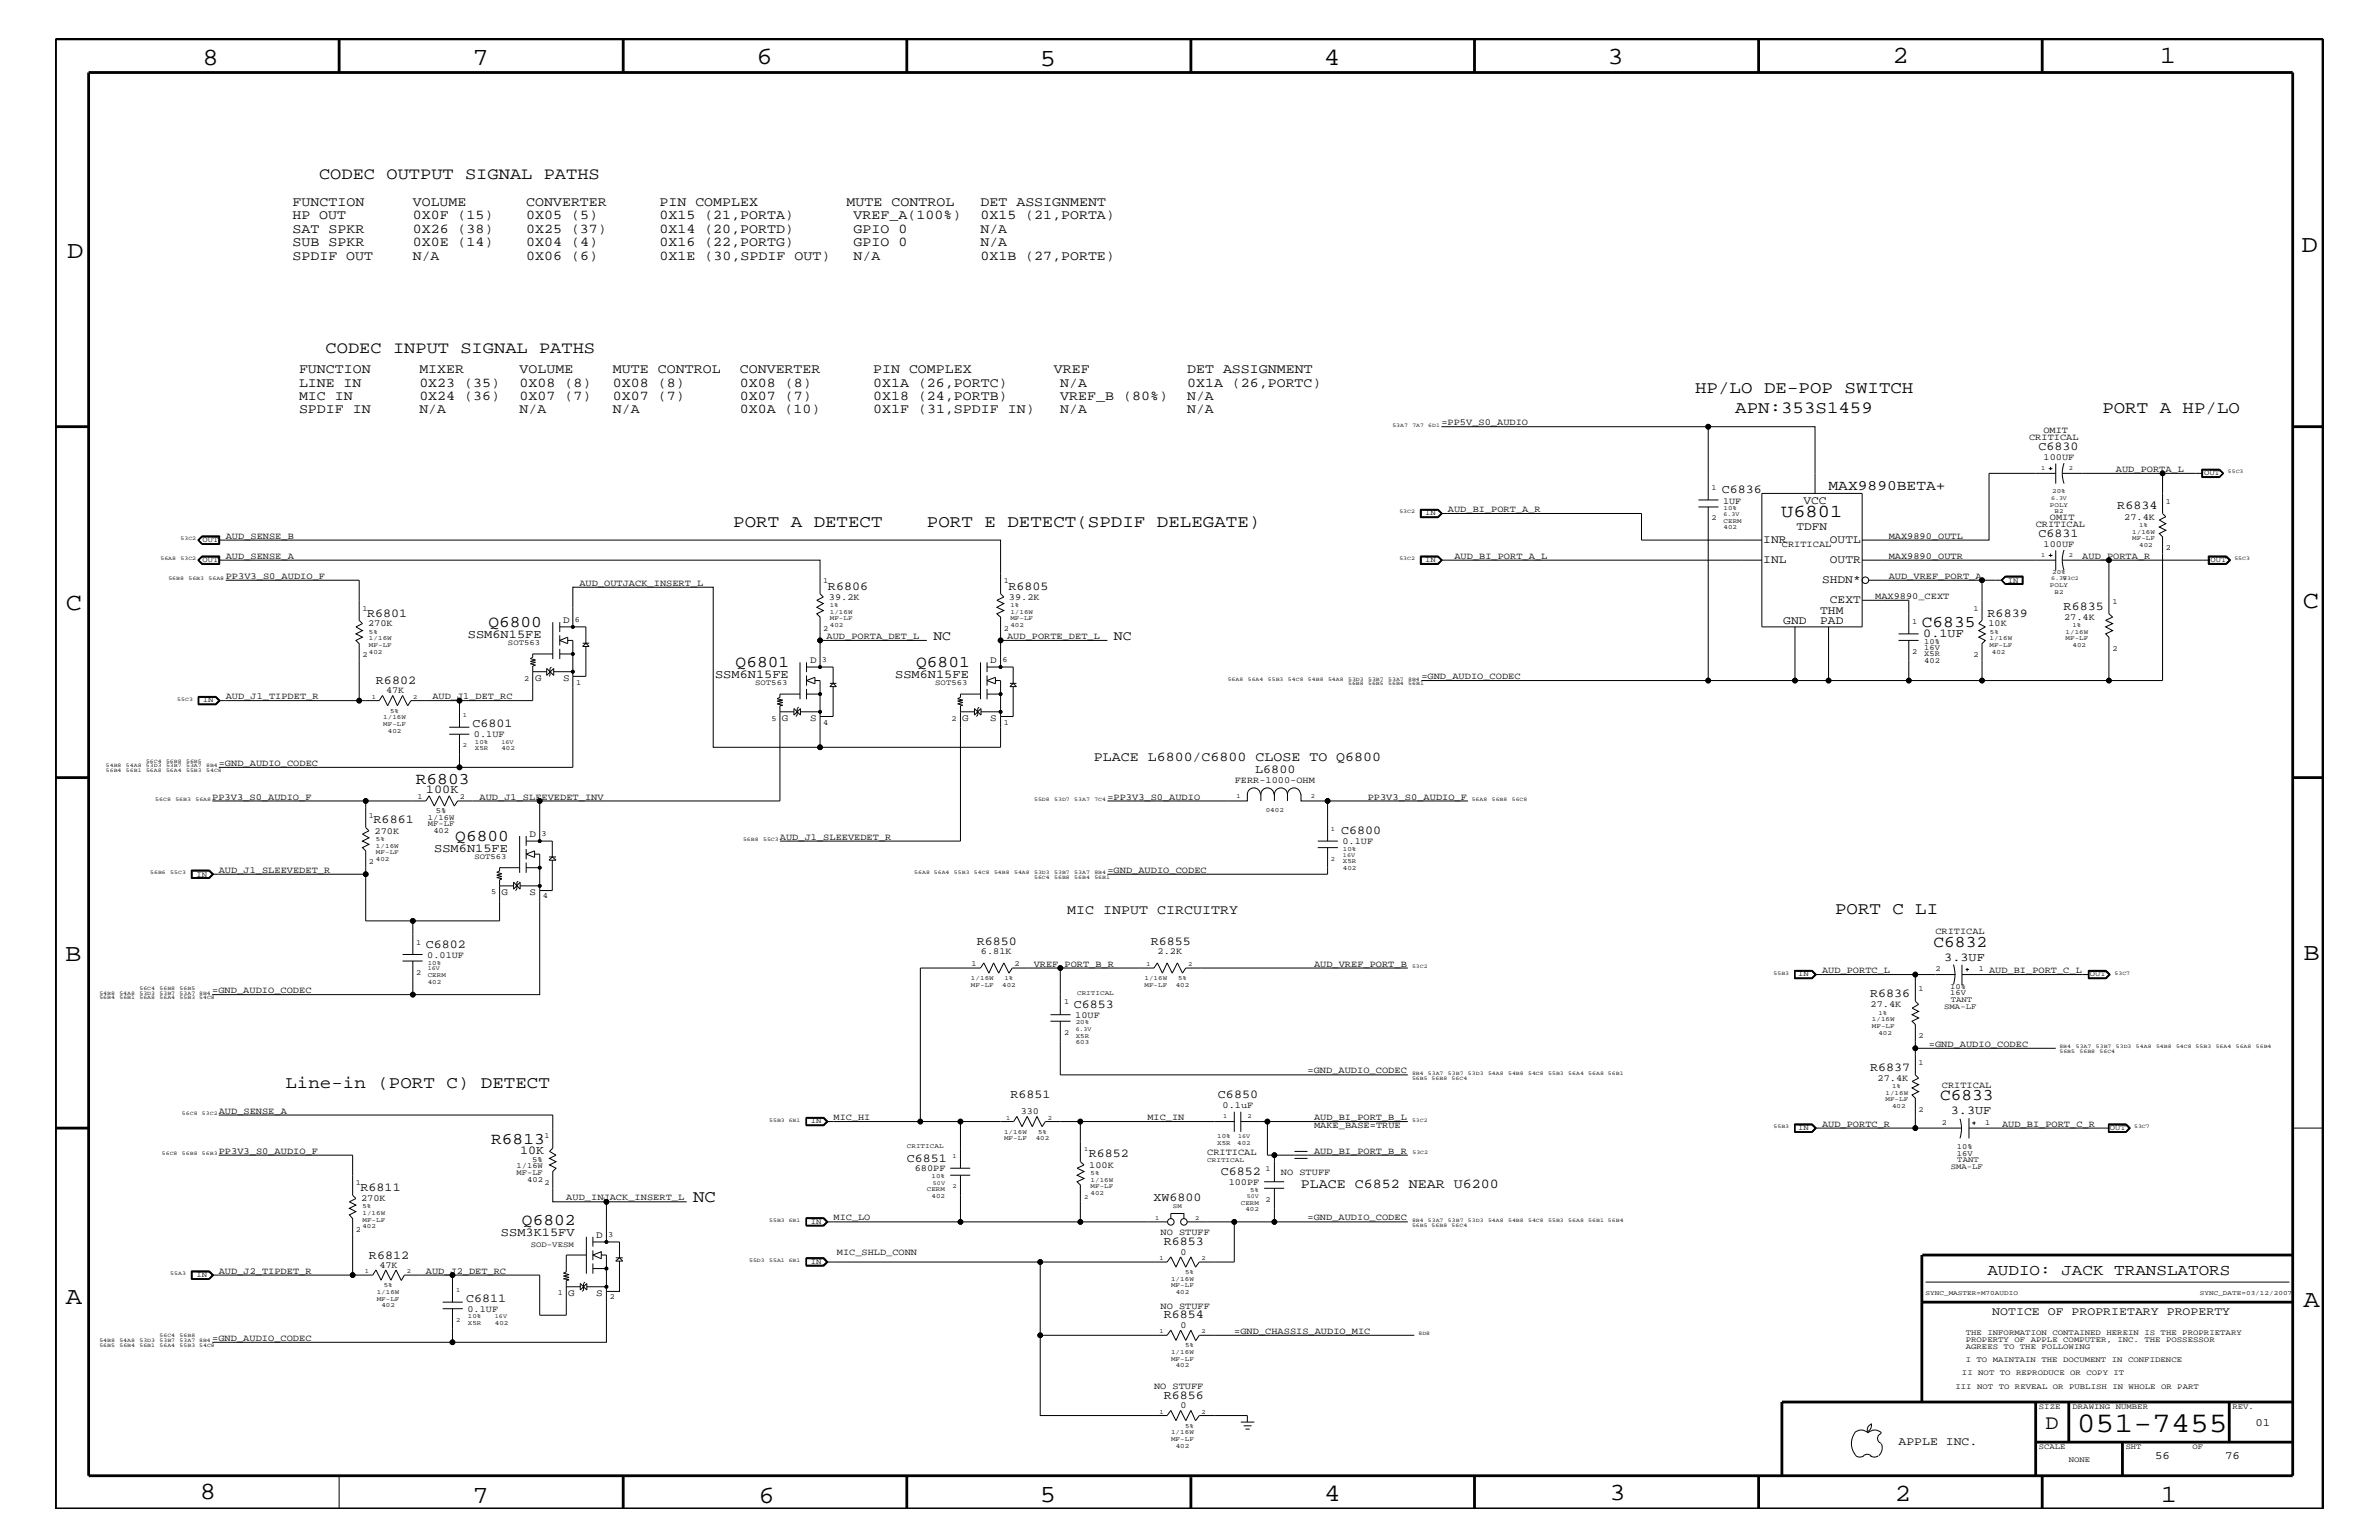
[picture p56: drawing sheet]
<svg xmlns="http://www.w3.org/2000/svg" width="432mm" height="279mm" viewBox="0 0 432 279" stroke-linecap="round" stroke-linejoin="round" font-family="sans-serif">
<defs><g id="words">
<text font-size="5.2" x="376.9" y="259.9">051-7455</text>
<g font-size="4.5">
<text x="36.7" y="11.7">8</text>
<text x="85.8" y="11.7">7</text>
<text x="137.3" y="11.5">6</text>
<text x="240.3" y="11.7">4</text>
<text x="291.8" y="11.5">3</text>
<text x="343.5" y="11.5">2</text>
<text x="392" y="11.5">1</text>
<text x="188.7" y="12.1">5</text>
<text x="12.2" y="46.8">D</text>
<text x="417.7" y="45.7">D</text>
<text x="11.9" y="110.6">C</text>
<text x="418" y="110.3">C</text>
<text x="11.9" y="174.3">B</text>
<text x="418.1" y="174.2">B</text>
<text x="11.9" y="236.7">A</text>
<text x="418.1" y="237.1">A</text>
<text x="36.2" y="271.9">8</text>
<text x="85.8" y="272.7">7</text>
<text x="137.7" y="272.7">6</text>
<text x="188.7" y="272.5">5</text>
<text x="240.4" y="272.3">4</text>
<text x="292.1" y="272.2">3</text>
<text x="343.9" y="272.3">2</text>
<text x="392.2" y="272.6">1</text>
</g>
<text font-size="3.7" x="371.3" y="259.3">D</text>
<text font-size="3.3" x="323.3" y="93.8">U6801</text>
<g font-size="3.1">
<text x="307.7" y="71.3">HP/LO DE-POP SWITCH</text>
<text x="315" y="75">APN:353S1459</text>
<text x="381.6" y="75">PORT A HP/LO</text>
<text x="133.1" y="95.6">PORT A DETECT</text>
<text x="168.2" y="95.6">PORT E DETECT(SPDIF DELEGATE)</text>
<text x="333.1" y="165.9">PORT C LI</text>
<text x="51.8" y="197.4">Line-in (PORT C) DETECT</text>
<text x="125.8" y="218">NC</text>
</g>
<g font-size="3">
<text x="57.9" y="32.5">CODEC OUTPUT SIGNAL PATHS</text>
<text x="59.1" y="64">CODEC INPUT SIGNAL PATHS</text>
<text x="88.6" y="113.7">Q6800</text>
<text x="348.8" y="113.7">C6835</text>
<text x="133.5" y="121">Q6801</text>
<text x="166.3" y="121">Q6801</text>
<text x="75.5" y="142.3">R6803</text>
<text x="82.6" y="152.6">Q6800</text>
<text x="350.9" y="171.7">C6832</text>
<text x="352.1" y="199.6">C6833</text>
<text x="89.2" y="207.6">R6813</text>
<text x="94.7" y="222.3">Q6802</text>
</g>
<text font-size="2.9" x="360.7" y="231.3">AUDIO: JACK TRANSLATORS</text>
<text font-size="2.6" x="331.9" y="88.9">MAX9890BETA+</text>
<g font-size="2.5">
<text x="53.1" y="39.8">HP OUT</text>
<text x="53.1" y="37.4">FUNCTION</text>
<text x="74.9" y="37.4">VOLUME</text>
<text x="74.9" y="39.8">0X0F (15)</text>
<text x="95.5" y="39.8">0X05 (5)</text>
<text x="95.5" y="37.4">CONVERTER</text>
<text x="119.7" y="39.8">0X15 (21,PORTA)</text>
<text x="119.7" y="37.4">PIN COMPLEX</text>
<text x="153.7" y="37.4">MUTE CONTROL</text>
<text x="154.9" y="39.8">VREF_A(100%)</text>
<text x="178" y="39.8">0X15 (21,PORTA)</text>
<text x="178" y="37.4">DET ASSIGNMENT</text>
<text x="53.1" y="44.6">SUB SPKR</text>
<text x="53.1" y="42.3">SAT SPKR</text>
<text x="53.1" y="47.1">SPDIF OUT</text>
<text x="74.9" y="42.3">0X26 (38)</text>
<text x="74.9" y="44.6">0X0E (14)</text>
<text x="74.9" y="47.1">N/A</text>
<text x="95.5" y="47.1">0X06 (6)</text>
<text x="95.5" y="44.6">0X04 (4)</text>
<text x="95.5" y="42.3">0X25 (37)</text>
<text x="119.7" y="47.1">0X1E (30,SPDIF OUT)</text>
<text x="119.7" y="42.3">0X14 (20,PORTD)</text>
<text x="119.7" y="44.6">0X16 (22,PORTG)</text>
<text x="154.9" y="44.6">GPIO 0</text>
<text x="154.9" y="47.1">N/A</text>
<text x="154.9" y="42.3">GPIO 0</text>
<text x="178" y="47.1">0X1B (27,PORTE)</text>
<text x="178" y="44.6">N/A</text>
<text x="178" y="42.3">N/A</text>
<text x="54.3" y="70.1">LINE IN</text>
<text x="54.3" y="67.7">FUNCTION</text>
<text x="76.1" y="70.1">0X23 (35)</text>
<text x="76.1" y="67.7">MIXER</text>
<text x="94.3" y="67.7">VOLUME</text>
<text x="94.3" y="70.1">0X08 (8)</text>
<text x="111.3" y="70.1">0X08 (8)</text>
<text x="111.3" y="67.7">MUTE CONTROL</text>
<text x="134.3" y="70.1">0X08 (8)</text>
<text x="134.3" y="67.7">CONVERTER</text>
<text x="158.5" y="70.1">0X1A (26,PORTC)</text>
<text x="158.5" y="67.7">PIN COMPLEX</text>
<text x="191.3" y="67.7">VREF</text>
<text x="192.4" y="70.1">N/A</text>
<text x="215.5" y="70.1">0X1A (26,PORTC)</text>
<text x="215.5" y="67.7">DET ASSIGNMENT</text>
<text x="54.3" y="72.6">MIC IN</text>
<text x="54.3" y="75">SPDIF IN</text>
<text x="76.1" y="72.6">0X24 (36)</text>
<text x="76.1" y="75">N/A</text>
<text x="94.3" y="75">N/A</text>
<text x="94.3" y="72.6">0X07 (7)</text>
<text x="111.3" y="75">N/A</text>
<text x="111.3" y="72.6">0X07 (7)</text>
<text x="134.3" y="75">0X0A (10)</text>
<text x="134.3" y="72.6">0X07 (7)</text>
<text x="158.5" y="75">0X1F (31,SPDIF IN)</text>
<text x="158.5" y="72.6">0X18 (24,PORTB)</text>
<text x="192.4" y="72.6">VREF_B (80%)</text>
<text x="192.4" y="75">N/A</text>
<text x="215.5" y="75">N/A</text>
<text x="215.5" y="72.6">N/A</text>
<text x="169.4" y="116.2">NC</text>
<text x="202.2" y="116.2">NC</text>
<text x="198.5" y="138">PLACE L6800/C6800 CLOSE TO Q6800</text>
<text x="193.7" y="165.9">MIC INPUT CIRCUITRY</text>
<text x="236.1" y="215.6">PLACE C6852 NEAR U6200</text>
</g>
<g font-size="2.2">
<text x="370" y="81.6">C6830</text>
<text x="312.5" y="89.5">C6836</text>
<text x="384.3" y="92.4">R6834</text>
<text x="370" y="97.4">C6831</text>
<text x="150.3" y="107">R6806</text>
<text x="183" y="107">R6805</text>
<text x="66.6" y="111.9">R6801</text>
<text x="360.8" y="111.9">R6839</text>
<text x="374.6" y="110.6">R6835</text>
<text x="84.9" y="115.7">SSM6N15FE</text>
<text x="349.1" y="115.6">0.1UF</text>
<text x="68.2" y="124.1">R6802</text>
<text x="129.8" y="123">SSM6N15FE</text>
<text x="162.5" y="123">SSM6N15FE</text>
<text x="85.8" y="131.9">C6801</text>
<text x="77.3" y="144">100K</text>
<text x="227.8" y="140.3">L6800</text>
<text x="67.8" y="149.4">R6861</text>
<text x="78.8" y="154.5">SSM6N15FE</text>
<text x="243.4" y="151.3">C6800</text>
<text x="77.3" y="172">C6802</text>
<text x="177.3" y="171.4">R6850</text>
<text x="208.9" y="171.4">R6855</text>
<text x="352.9" y="174.3">3.3UF</text>
<text x="194.9" y="182.9">C6853</text>
<text x="339.4" y="181">R6836</text>
<text x="339.4" y="194.3">R6837</text>
<text x="183.4" y="199.2">R6851</text>
<text x="221.1" y="199.2">C6850</text>
<text x="354.1" y="202.1">3.3UF</text>
<text x="94.4" y="209.4">10K</text>
<text x="164.6" y="210.8">C6851</text>
<text x="197.6" y="210">R6852</text>
<text x="221.6" y="213.2">C6852</text>
<text x="65.4" y="216.1">R6811</text>
<text x="209.3" y="217.9">XW6800</text>
<text x="90.9" y="224.2">SSM3K15FV</text>
<text x="211.2" y="225.9">R6853</text>
<text x="67" y="228.4">R6812</text>
<text x="84.6" y="236.2">C6811</text>
<text x="211.2" y="239.2">R6854</text>
<text x="211.2" y="253.8">R6856</text>
</g>
<g font-size="2.1">
<text x="327.3" y="91.4">VCC</text>
<text x="320" y="98.5">INR</text>
<text x="326.1" y="96.2">TDFN</text>
<text x="332.1" y="98.5">OUTL</text>
<text x="320" y="102.1">INL</text>
<text x="330.7" y="105.8">SHDN*</text>
<text x="332.1" y="102.1">OUTR</text>
<text x="323.7" y="113.1">GND</text>
<text x="330.4" y="113.1">PAD</text>
<text x="330.4" y="111.4">THM</text>
<text x="332.1" y="109.4">CEXT</text>
<text x="361.6" y="238.6">NOTICE OF PROPRIETARY PROPERTY</text>
<text x="344.6" y="262.2">APPLE INC.</text>
</g>
<g font-size="2">
<text x="409.4" y="258.7">01</text>
<text x="391.2" y="264.7">56</text>
<text x="403.9" y="264.7">76</text>
</g>
<g font-size="1.8">
<text x="102.2" y="113.1">D</text>
<text x="97.1" y="123.6">G</text>
<text x="102.2" y="123.6">S</text>
<text x="147.1" y="120.3">D</text>
<text x="179.7" y="120.3">D</text>
<text x="141.9" y="130.8">G</text>
<text x="147.1" y="130.8">S</text>
<text x="174.7" y="130.8">G</text>
<text x="179.7" y="130.8">S</text>
<text x="96.1" y="151.8">D</text>
<text x="91" y="162.4">G</text>
<text x="96.1" y="162.4">S</text>
<text x="108.2" y="224.6">D</text>
<text x="103.1" y="235.1">G</text>
<text x="108.2" y="235.1">S</text>
</g>
<g font-size="1.7">
<text x="261.6" y="77.2">=PP5V_S0_AUDIO</text>
<text x="368.3" y="79.9">CRITICAL</text>
<text x="370.9" y="78.6">OMIT</text>
<text x="370.9" y="83.5">100UF</text>
<text x="384" y="85.6">AUD_PORTA_L</text>
<text x="262.8" y="92.9">AUD_BI_PORT_A_R</text>
<text x="312.8" y="91.4">1UF</text>
<text x="369.5" y="95.6">CRITICAL</text>
<text x="372.1" y="94.3">OMIT</text>
<text x="385.6" y="94.3">27.4K</text>
<text x="41" y="97.7">AUD_SENSE_B</text>
<text x="41" y="101.4">AUD_SENSE_A</text>
<text x="264" y="101.4">AUD_BI_PORT_A_L</text>
<text x="323.4" y="99.3">CRITICAL</text>
<text x="342.8" y="101.4">MAX9890_OUTR</text>
<text x="342.8" y="97.7">MAX9890_OUTL</text>
<text x="370.9" y="99.3">100UF</text>
<text x="378" y="101.4">AUD_PORTA_R</text>
<text x="41" y="105">PP3V3_S0_AUDIO_F</text>
<text x="105.2" y="106.3">AUD_OUTJACK_INSERT_L</text>
<text x="342.8" y="105">AUD_VREF_PORT_A</text>
<text x="66.8" y="113.7">270K</text>
<text x="150.5" y="108.8">39.2K</text>
<text x="183.1" y="108.8">39.2K</text>
<text x="340.4" y="108.7">MAX9890_CEXT</text>
<text x="360.9" y="113.7">10K</text>
<text x="374.6" y="112.5">27.4K</text>
<text x="150" y="115.9">AUD_PORTA_DET_L</text>
<text x="182.8" y="115.9">AUD_PORTE_DET_L</text>
<text x="70.1" y="125.8">47K</text>
<text x="258" y="123.2">=GND_AUDIO_CODEC</text>
<text x="41" y="126.9">AUD_J1_TIPDET_R</text>
<text x="78.5" y="126.9">AUD_J1_DET_RC</text>
<text x="86" y="133.8">0.1UF</text>
<text x="39.7" y="139">=GND_AUDIO_CODEC</text>
<text x="224.1" y="142">FERR-1000-OHM</text>
<text x="38.5" y="145.1">PP3V3_S0_AUDIO_F</text>
<text x="87" y="145.1">AUD_J1_SLEEVEDET_INV</text>
<text x="201" y="145.1">=PP3V3_S0_AUDIO</text>
<text x="248.2" y="145.1">PP3V3_S0_AUDIO_F</text>
<text x="68" y="151.2">270K</text>
<text x="141.6" y="152.3">AUD_J1_SLEEVEDET_R</text>
<text x="243.7" y="153.2">0.1UF</text>
<text x="39.7" y="158.4">AUD_J1_SLEEVEDET_R</text>
<text x="201" y="158.4">=GND_AUDIO_CODEC</text>
<text x="77.6" y="173.8">0.01UF</text>
<text x="178.1" y="173.1">6.81K</text>
<text x="210.1" y="173.1">2.2K</text>
<text x="351.3" y="169.5">CRITICAL</text>
<text x="187.6" y="175.4">VREF_PORT_B_R</text>
<text x="238.5" y="175.4">AUD_VREF_PORT_B</text>
<text x="330.7" y="176.6">AUD_PORTC_L</text>
<text x="361" y="176.6">AUD_BI_PORT_C_L</text>
<text x="38.5" y="180.2">=GND_AUDIO_CODEC</text>
<text x="195.2" y="184.7">10UF</text>
<text x="339.5" y="182.7">27.4K</text>
<text x="350.1" y="189.9">=GND_AUDIO_CODEC</text>
<text x="237.3" y="194.8">=GND_AUDIO_CODEC</text>
<text x="340.8" y="196.1">27.4K</text>
<text x="352.5" y="197.4">CRITICAL</text>
<text x="39.7" y="202">AUD_SENSE_A</text>
<text x="151.3" y="203.2">MIC_HI</text>
<text x="185.3" y="202.1">330</text>
<text x="208.3" y="203.2">MIC_IN</text>
<text x="221.9" y="201">0.1uF</text>
<text x="238.5" y="203.2">AUD_BI_PORT_B_L</text>
<text x="39.7" y="209.3">PP3V3_S0_AUDIO_F</text>
<text x="219.1" y="209.6">CRITICAL</text>
<text x="238.5" y="204.7">MAKE_BASE=TRUE</text>
<text x="238.5" y="209.3">AUD_BI_PORT_B_R</text>
<text x="330.7" y="204.4">AUD_PORTC_R</text>
<text x="363.4" y="204.4">AUD_BI_PORT_C_R</text>
<text x="166" y="212.5">680PF</text>
<text x="197.7" y="211.9">100K</text>
<text x="223" y="215">100PF</text>
<text x="232.5" y="213.2">NO STUFF</text>
<text x="65.5" y="217.9">270K</text>
<text x="102.8" y="217.8">AUD_INJACK_INSERT_L</text>
<text x="151.3" y="221.4">MIC_LO</text>
<text x="237.3" y="221.4">=GND_AUDIO_CODEC</text>
<text x="151.9" y="227.7">MIC_SHLD_CONN</text>
<text x="210.7" y="224.1">NO STUFF</text>
<text x="214.2" y="227.6">0</text>
<text x="39.7" y="231.1">AUD_J2_TIPDET_R</text>
<text x="68.9" y="230.1">47K</text>
<text x="77.3" y="231.1">AUD_J2_DET_RC</text>
<text x="84.8" y="238">0.1UF</text>
<text x="210.7" y="237.4">NO STUFF</text>
<text x="38.5" y="243.3">=GND_AUDIO_CODEC</text>
<text x="214.2" y="240.9">0</text>
<text x="224" y="242">=GND_CHASSIS_AUDIO_MIC</text>
<text x="209.5" y="252">NO STUFF</text>
<text x="214.2" y="255.5">0</text>
</g>
<g font-size="1.4">
<text x="310.6" y="88.9">1</text>
<text x="400" y="86.2">OUT</text>
<text x="258.7" y="93.5">IN</text>
<text x="310.6" y="94.3">2</text>
<text x="393.1" y="91.4">1</text>
<text x="36.7" y="98.4">OUT</text>
<text x="393.1" y="99.9">2</text>
<text x="36.7" y="102.1">OUT</text>
<text x="149.4" y="105.9">1</text>
<text x="182.2" y="105.9">1</text>
<text x="258.7" y="102.1">IN</text>
<text x="364.4" y="105.7">IN</text>
<text x="401.2" y="102.1">OUT</text>
<text x="65.8" y="110.8">1</text>
<text x="104.3" y="112.9">6</text>
<text x="347" y="113.1">1</text>
<text x="358.2" y="110.8">1</text>
<text x="383.5" y="109.5">1</text>
<text x="65.8" y="119.2">2</text>
<text x="92.2" y="117">SOT563</text>
<text x="149.4" y="114.4">2</text>
<text x="182.2" y="114.4">2</text>
<text x="347" y="118.6">2</text>
<text x="349.2" y="117.9">16V</text>
<text x="349.2" y="119.1">X5R</text>
<text x="349.2" y="116.8">10%</text>
<text x="358.2" y="119.2">2</text>
<text x="383.5" y="118.1">2</text>
<text x="95.2" y="123.5">2</text>
<text x="104.6" y="124.2">1</text>
<text x="137.1" y="124.3">SOT563</text>
<text x="149.2" y="120.2">3</text>
<text x="169.8" y="124.3">SOT563</text>
<text x="181.9" y="120.2">6</text>
<text x="349.2" y="120.3">402</text>
<text x="36.8" y="127.5">IN</text>
<text x="140" y="130.8">5</text>
<text x="149.4" y="131.5">4</text>
<text x="172.7" y="130.8">2</text>
<text x="182.2" y="131.5">1</text>
<text x="67" y="148.4">1</text>
<text x="75.8" y="144.9">1</text>
<text x="77.7" y="149.9">MF-LF</text>
<text x="77.7" y="148.7">1/16W</text>
<text x="79.1" y="147.5">5%</text>
<text x="83.5" y="144.9">2</text>
<text x="78.7" y="151.1">402</text>
<text x="86.1" y="155.8">SOT563</text>
<text x="98.3" y="151.8">3</text>
<text x="35.6" y="159">IN</text>
<text x="67" y="156.8">2</text>
<text x="89.2" y="162.2">5</text>
<text x="98.6" y="163">4</text>
<text x="75.5" y="171.4">1</text>
<text x="75.5" y="176.8">2</text>
<text x="176.4" y="175.2">1</text>
<text x="184.2" y="175.2">2</text>
<text x="326.4" y="177.2">IN</text>
<text x="348.2" y="179.9">1</text>
<text x="351.3" y="176.2">2</text>
<text x="354" y="179.4">10%</text>
<text x="359.2" y="176.2">1</text>
<text x="379.3" y="177.2">OUT</text>
<text x="193.1" y="182.2">1</text>
<text x="352.9" y="183">SMA-LF</text>
<text x="354" y="180.5">16V</text>
<text x="354.1" y="181.8">TANT</text>
<text x="193.1" y="187.7">2</text>
<text x="348.2" y="188.3">2</text>
<text x="348.2" y="193.2">1</text>
<text x="147.2" y="203.8">IN</text>
<text x="348.2" y="201.7">2</text>
<text x="98.8" y="206.5">1</text>
<text x="326.4" y="205.1">IN</text>
<text x="352.5" y="204.1">2</text>
<text x="355.2" y="208.5">10%</text>
<text x="355.2" y="209.7">16V</text>
<text x="360.3" y="204.1">1</text>
<text x="382.9" y="205.1">OUT</text>
<text x="64.6" y="215">1</text>
<text x="93.7" y="211.9">1/16W</text>
<text x="93.7" y="213.2">MF-LF</text>
<text x="95.7" y="214.4">402</text>
<text x="96.6" y="210.8">5%</text>
<text x="98.8" y="215">2</text>
<text x="229.7" y="212.5">1</text>
<text x="354.1" y="212.1">SMA-LF</text>
<text x="355.3" y="210.8">TANT</text>
<text x="229.7" y="218">2</text>
<text x="64.6" y="223.5">2</text>
<text x="96.4" y="226.2">SOD-VESM</text>
<text x="110.4" y="224.5">3</text>
<text x="147.2" y="222">IN</text>
<text x="35.6" y="231.8">IN</text>
<text x="147.2" y="229.3">IN</text>
<text x="101.3" y="235">1</text>
<text x="110.7" y="235.7">2</text>
<text x="356.8" y="242.3">THE INFORMATION CONTAINED HEREIN IS THE PROPRIETARY</text>
<text x="356.8" y="243.5">PROPERTY OF APPLE COMPUTER, INC. THE POSSESSOR</text>
<text x="356.8" y="244.7">AGREES TO THE FOLLOWING</text>
<text x="354.9" y="252">III NOT TO REVEAL OR PUBLISH IN WHOLE OR PART</text>
<text x="356.1" y="249.5">II NOT TO REPRODUCE OR COPY IT</text>
<text x="356.8" y="247.1">I TO MAINTAIN THE DOCUMENT IN CONFIDENCE</text>
<text x="370.1" y="255.6">SIZE</text>
<text x="376.2" y="255.6">DRAWING NUMBER</text>
<text x="405.2" y="255.6">REV.</text>
<text x="370.1" y="262.9">SCALE</text>
<text x="385.8" y="262.9">SHT</text>
<text x="397.9" y="262.9">OF</text>
<text x="375.5" y="265.3">NONE</text>
</g>
<g font-size="1.2">
<text x="370.5" y="85.3">1</text>
<text x="372.5" y="89.5">20%</text>
<text x="375.5" y="85.3">2</text>
<text x="312.8" y="92.6">10%</text>
<text x="312.8" y="94.9">CERM</text>
<text x="372.1" y="92">POLY</text>
<text x="372.9" y="93.2">B2</text>
<text x="388.3" y="95.6">1%</text>
<text x="312.8" y="96">402</text>
<text x="370.5" y="101">1</text>
<text x="375.5" y="101">2</text>
<text x="387" y="96.8">1/16W</text>
<text x="387" y="98">MF-LF</text>
<text x="388.3" y="99.3">402</text>
<text x="372.1" y="106.5">POLY</text>
<text x="372.5" y="104.1">20%</text>
<text x="372.9" y="107.7">B2</text>
<text x="150.6" y="112.6">MF-LF</text>
<text x="150.6" y="110.2">1%</text>
<text x="150.6" y="111.4">1/16W</text>
<text x="150.6" y="113.7">402</text>
<text x="183.4" y="111.4">1/16W</text>
<text x="183.4" y="113.7">402</text>
<text x="183.4" y="110.2">1%</text>
<text x="183.4" y="112.6">MF-LF</text>
<text x="376.2" y="113.7">1%</text>
<text x="67" y="118.6">402</text>
<text x="67" y="117.4">MF-LF</text>
<text x="67" y="115">5%</text>
<text x="67" y="116.2">1/16W</text>
<text x="361.1" y="117.4">MF-LF</text>
<text x="361.1" y="116.2">1/16W</text>
<text x="361.2" y="115">5%</text>
<text x="361.5" y="118.6">402</text>
<text x="374.9" y="115">1/16W</text>
<text x="374.9" y="116.2">MF-LF</text>
<text x="376.2" y="117.4">402</text>
<text x="67.5" y="126.8">1</text>
<text x="69.6" y="130.5">1/16W</text>
<text x="69.6" y="131.7">MF-LF</text>
<text x="70.8" y="129.3">5%</text>
<text x="75" y="126.8">2</text>
<text x="84" y="130.2">1</text>
<text x="70.4" y="133">402</text>
<text x="84" y="135.6">2</text>
<text x="86.2" y="135">10%</text>
<text x="86.2" y="136.1">X5R</text>
<text x="91" y="136.1">402</text>
<text x="224.5" y="144.7">1</text>
<text x="229.7" y="147.3">0402</text>
<text x="237.9" y="144.7">2</text>
<text x="68.2" y="153.8">1/16W</text>
<text x="68.2" y="152.6">5%</text>
<text x="68.2" y="155">MF-LF</text>
<text x="241.6" y="150.7">1</text>
<text x="243.8" y="154.4">10%</text>
<text x="68.2" y="156.2">402</text>
<text x="241.6" y="156.2">2</text>
<text x="243.8" y="157.9">402</text>
<text x="243.8" y="156.7">X5R</text>
<text x="77.6" y="178.5">402</text>
<text x="77.6" y="175">10%</text>
<text x="77.6" y="177.3">CERM</text>
<text x="176.2" y="177.7">1/16W</text>
<text x="176.2" y="179">MF-LF</text>
<text x="181.9" y="179">402</text>
<text x="182.3" y="177.7">1%</text>
<text x="207.7" y="177.7">1/16W</text>
<text x="207.7" y="179">MF-LF</text>
<text x="208.1" y="175.2">1</text>
<text x="213.4" y="179">402</text>
<text x="213.8" y="177.7">5%</text>
<text x="215.6" y="175.2">2</text>
<text x="195.2" y="185.9">20%</text>
<text x="195.5" y="180.5">CRITICAL</text>
<text x="339.8" y="185.3">1/16W</text>
<text x="341" y="184.1">1%</text>
<text x="195.2" y="189.4">603</text>
<text x="195.2" y="188.2">X5R</text>
<text x="339.8" y="186.5">MF-LF</text>
<text x="341" y="187.7">402</text>
<text x="343.4" y="197.4">1%</text>
<text x="182.6" y="203.1">1</text>
<text x="190.2" y="203.1">2</text>
<text x="222" y="202.9">1</text>
<text x="226.4" y="202.9">2</text>
<text x="342.2" y="198.7">1/16W</text>
<text x="342.2" y="199.8">MF-LF</text>
<text x="343.4" y="201">402</text>
<text x="164.6" y="208.3">CRITICAL</text>
<text x="182.2" y="205.7">1/16W</text>
<text x="182.2" y="206.9">MF-LF</text>
<text x="188" y="206.9">402</text>
<text x="188.4" y="205.7">5%</text>
<text x="196.8" y="208.9">1</text>
<text x="220.9" y="206.5">10%</text>
<text x="220.9" y="207.7">X5R</text>
<text x="224.6" y="207.7">402</text>
<text x="169.1" y="213.8">10%</text>
<text x="172.9" y="210.2">1</text>
<text x="172.9" y="215.6">2</text>
<text x="198" y="213.2">5%</text>
<text x="198" y="215.6">MF-LF</text>
<text x="198" y="214.4">1/16W</text>
<text x="219.1" y="210.8">CRITICAL</text>
<text x="65.8" y="221.7">MF-LF</text>
<text x="65.8" y="219.2">5%</text>
<text x="65.8" y="220.4">1/16W</text>
<text x="168.2" y="216.1">CERM</text>
<text x="169.1" y="217.3">402</text>
<text x="196.8" y="217.5">2</text>
<text x="198" y="216.9">402</text>
<text x="209.7" y="221.3">1</text>
<text x="212.9" y="219.2">SM</text>
<text x="217" y="221.3">2</text>
<text x="225.2" y="218.6">CERM</text>
<text x="226.1" y="219.7">402</text>
<text x="226.9" y="216.2">5%</text>
<text x="65.8" y="222.9">402</text>
<text x="66.2" y="231">1</text>
<text x="69.6" y="233.5">5%</text>
<text x="73.8" y="231">2</text>
<text x="210.5" y="228.5">1</text>
<text x="212.6" y="233.5">MF-LF</text>
<text x="212.6" y="232.4">1/16W</text>
<text x="215.1" y="231.1">5%</text>
<text x="218.1" y="228.5">2</text>
<text x="68.4" y="234.7">1/16W</text>
<text x="68.4" y="236">MF-LF</text>
<text x="69.2" y="237.2">402</text>
<text x="82.8" y="234.4">1</text>
<text x="82.8" y="239.9">2</text>
<text x="84.9" y="239.2">10%</text>
<text x="213.4" y="234.7">402</text>
<text x="349.5" y="235">SYNC_MASTER=M70AUDIO</text>
<text x="399.3" y="235">SYNC_DATE=03/12/2007</text>
<text x="84.9" y="240.3">X5R</text>
<text x="89.8" y="240.3">402</text>
<text x="210.5" y="241.9">1</text>
<text x="212.6" y="245.6">1/16W</text>
<text x="215.1" y="244.5">5%</text>
<text x="218.1" y="241.9">2</text>
<text x="212.6" y="246.9">MF-LF</text>
<text x="213.4" y="248.1">402</text>
<text x="210.5" y="256.5">1</text>
<text x="218.1" y="256.5">2</text>
<text x="212.6" y="261.4">MF-LF</text>
<text x="212.6" y="260.2">1/16W</text>
<text x="213.4" y="262.7">402</text>
<text x="215.1" y="259">5%</text>
</g>
<g font-size="1.1">
<text x="312.8" y="93.7">6.3V</text>
<text x="372.3" y="90.7">6.3V</text>
<text x="372.3" y="105.3">6.3V</text>
<text x="91" y="134.9">16V</text>
<text x="243.8" y="155.5">16V</text>
<text x="77.6" y="176.1">16V</text>
<text x="195.2" y="187">6.3V</text>
<text x="224.7" y="206.5">16V</text>
<text x="169.3" y="214.9">50V</text>
<text x="226.3" y="217.3">50V</text>
<text x="89.8" y="239.1">16V</text>
</g>
<g font-size="1">
<text x="252.7" y="77.4">53A7</text>
<text x="256.4" y="77.4">7A7</text>
<text x="259.2" y="77.4">6D1</text>
<text x="404.4" y="85.9">55C3</text>
<text x="254" y="93.2">53C2</text>
<text x="29.1" y="101.6">56A8</text>
<text x="32.8" y="98">53C2</text>
<text x="32.8" y="101.6">53C2</text>
<text x="254" y="101.6">53C2</text>
<text x="405.6" y="101.6">55C3</text>
<text x="30.6" y="105.3">56B8</text>
<text x="34.2" y="105.3">56B3</text>
<text x="37.8" y="105.3">56A8</text>
<text x="374.5" y="105.3">53C2</text>
<text x="222.8" y="123.5">56A8</text>
<text x="226.5" y="123.5">56A4</text>
<text x="230.1" y="123.5">55B3</text>
<text x="233.8" y="123.5">54C8</text>
<text x="237.4" y="123.5">54B8</text>
<text x="241" y="123.5">54A8</text>
<text x="244.7" y="123.5">53D3</text>
<text x="244.7" y="124.3">56B8</text>
<text x="248.3" y="123.5">53B7</text>
<text x="248.3" y="124.3">56B5</text>
<text x="252" y="123.5">53A7</text>
<text x="252" y="124.3">56B4</text>
<text x="255.6" y="124.3">56B1</text>
<text x="255.6" y="123.5">8B4</text>
<text x="32.2" y="127.1">55C3</text>
<text x="19.2" y="139.2">54B8</text>
<text x="19.2" y="140.1">56B4</text>
<text x="22.9" y="139.2">54A8</text>
<text x="22.9" y="140.1">56B1</text>
<text x="26.5" y="139.2">53D3</text>
<text x="26.5" y="140.1">56A8</text>
<text x="26.5" y="138.4">56C4</text>
<text x="30.1" y="139.2">53B7</text>
<text x="30.1" y="140.1">56A4</text>
<text x="30.1" y="138.4">56B8</text>
<text x="33.8" y="139.2">53A7</text>
<text x="33.8" y="138.4">56B5</text>
<text x="33.8" y="140.1">55B3</text>
<text x="37.4" y="140.1">54C8</text>
<text x="37.4" y="139.2">8B4</text>
<text x="28.2" y="145.3">56C8</text>
<text x="31.8" y="145.3">56B3</text>
<text x="35.5" y="145.3">56A8</text>
<text x="187.7" y="145.3">55D8</text>
<text x="191.3" y="145.3">53D7</text>
<text x="195" y="145.3">53A7</text>
<text x="198.6" y="145.3">7C4</text>
<text x="267.1" y="145.3">56A8</text>
<text x="270.8" y="145.3">56B8</text>
<text x="274.4" y="145.3">56C8</text>
<text x="134.9" y="152.6">56B8</text>
<text x="138.5" y="152.6">55C3</text>
<text x="27.3" y="158.6">56B6</text>
<text x="30.9" y="158.6">55C3</text>
<text x="165.9" y="158.6">56A8 56A4</text>
<text x="173.1" y="158.6">55B3</text>
<text x="176.8" y="158.6">54C8</text>
<text x="180.4" y="158.6">54B8</text>
<text x="184.1" y="158.6">54A8</text>
<text x="187.7" y="158.6">53D3</text>
<text x="187.7" y="159.5">56C4</text>
<text x="191.3" y="158.6">53B7</text>
<text x="191.3" y="159.5">56B8</text>
<text x="195" y="158.6">53A7</text>
<text x="195" y="159.5">56B4</text>
<text x="198.6" y="159.5">56B1</text>
<text x="198.6" y="158.6">8B4</text>
<text x="25.3" y="179.6">56C4</text>
<text x="29" y="179.6">56B8</text>
<text x="32.6" y="179.6">56B5</text>
<text x="256.3" y="175.6">53C2</text>
<text x="321.9" y="176.8">55B3</text>
<text x="383.8" y="176.8">53C7</text>
<text x="18" y="180.5">54B8</text>
<text x="18" y="181.3">56B4</text>
<text x="21.7" y="180.5">54A8</text>
<text x="21.7" y="181.3">56B1</text>
<text x="25.3" y="180.5">53D3</text>
<text x="25.3" y="181.3">56A8</text>
<text x="29" y="180.5">53B7</text>
<text x="29" y="181.3">56A4</text>
<text x="32.6" y="180.5">53A7</text>
<text x="32.6" y="181.3">55B3 54C8</text>
<text x="36.2" y="180.5">8B4</text>
<text x="373.8" y="191">56B5</text>
<text x="373.8" y="190.2">8B4</text>
<text x="376.8" y="190.2">53A7</text>
<text x="377.4" y="191">56B8</text>
<text x="380.4" y="190.2">53B7</text>
<text x="381.1" y="191">56C4</text>
<text x="384" y="190.2">53D3</text>
<text x="387.7" y="190.2">54A8</text>
<text x="391.3" y="190.2">54B8</text>
<text x="395" y="190.2">54C8 55B3</text>
<text x="402.2" y="190.2">56A4</text>
<text x="405.8" y="190.2">56A8</text>
<text x="409.4" y="190.2">56B4</text>
<text x="256.3" y="195.9">56B5 56B8</text>
<text x="256.3" y="195">8B4</text>
<text x="259.2" y="195">53A7</text>
<text x="262.8" y="195">53B7</text>
<text x="263.5" y="195.9">56C4</text>
<text x="266.4" y="195">53D3</text>
<text x="270.1" y="195">54A8</text>
<text x="273.7" y="195">54B8</text>
<text x="277.4" y="195">54C8</text>
<text x="281" y="195">55B3</text>
<text x="284.6" y="195">56A4</text>
<text x="288.3" y="195">56A8</text>
<text x="291.8" y="195">56B1</text>
<text x="33" y="202.3">56C8</text>
<text x="36.7" y="202.3">53C2</text>
<text x="139.6" y="203.5">55B3 6B1</text>
<text x="256.3" y="203.5">53C2</text>
<text x="29.4" y="209.6">56C8</text>
<text x="33" y="209.6">56B8</text>
<text x="36.7" y="209.6">56B3</text>
<text x="256.4" y="209.3">53C2</text>
<text x="321.9" y="204.7">55B3</text>
<text x="387.3" y="204.7">53C7</text>
<text x="139.6" y="221.7">55B3 6B1</text>
<text x="256.3" y="221.7">8B4</text>
<text x="259.2" y="221.7">53A7</text>
<text x="262.8" y="221.7">53B7</text>
<text x="266.4" y="221.7">53D3</text>
<text x="270.1" y="221.7">54A8</text>
<text x="273.7" y="221.7">54B8</text>
<text x="277.4" y="221.7">54C8</text>
<text x="281" y="221.7">55B3</text>
<text x="284.6" y="221.7">56A8</text>
<text x="288.3" y="221.7">56B1</text>
<text x="291.8" y="221.7">56B4</text>
<text x="256.3" y="222.5">56B5 56B8</text>
<text x="263.5" y="222.5">56C4</text>
<text x="30.9" y="231.3">55A3</text>
<text x="136" y="229">55D3</text>
<text x="139.6" y="229">55A1 6B1</text>
<text x="18" y="243.5">54B8</text>
<text x="18" y="244.4">56B5</text>
<text x="21.7" y="243.5">54A8</text>
<text x="21.7" y="244.4">56B4</text>
<text x="25.3" y="243.5">53D3</text>
<text x="25.3" y="244.4">56B1</text>
<text x="29" y="243.5">53B7</text>
<text x="29" y="244.4">56A4</text>
<text x="29" y="242.6">56C4</text>
<text x="32.6" y="243.5">53A7</text>
<text x="32.6" y="242.6">56B8</text>
<text x="32.6" y="244.4">55B3 54C8</text>
<text x="36.2" y="243.5">8B4</text>
<text x="257.5" y="242.3">8D8</text>
</g>
</g></defs>
<g fill="none" stroke="#000" stroke-width=".18">
<path d="M261.6 77.4h48.4M36 98l.7-.7h3.1v1.4M36 98l.7 .7h3.1M36 98l.7 .7M36.7 97.2h3.2v1.5h-3.2l-.8-.7zM36.7 97.4l-.6 .6 .6 .7M39.7 98h141.9v9.7l.6 .6-1.3 .6 1.3 .6-1.3 .7 1.3 .6-1.3 .6 .7 .6v9M39.7 97.4v1.3M39.8 97.4h-3.1l-.7 .6M257.8 92.4h3.2l.8 .8-.8 .7h-3.2zM257.8 93.8h3.2M257.8 92.5h3.2"/>
<path d="M257.9 92.5v1.3M258 92.6h2.9l.7 .6-.7 .6h-2.9zM261 92.5l.7 .7-.7 .6M261 92.5l.6 .7M261.6 93.2l-.6 .6M261.6 93.2h36.3v4.8h21.9M308.3 92h3.6M308.3 90.7h3.6M310 92v31.5M319.8 89.5h18.2v24.2h-18.2zM329.4 89.5v-12.1h-19.4v13.3M371.9 85h.6"/>
<path d="M372.2 84.7v.6M373.1 85.9h-12.1v12.1h-23M373.1 84.1v3.6M373.1 99.9v3.6M374.3 85.9h25.5M374.6 84a5.4 5.4 0 0 0 0 3.7M374.6 99.8a5.4 5.4 0 0 0 0 3.7M392.5 85.9v7.3l.6 .6-1.2 .5 1.2 .7-1.2 .6 1.2 .6-1.2 .6 .6 .6v26.1h-9.7M399.6 85.1h3.2l.8 .8-.8 .7h-3.2zM399.7 85.2h3.1l.7 .7-.7 .7h-3.1zM399.8 85.3h3l.6 .6-.6 .6h-3zM35.9 101.6l.8-.7h3.2v1.5h-3.2z"/>
<path d="M36 101.6l.7 .7h3.1M36 101.6l.7-.6h3.1v1.4M36 101.6l.7 .8M36.7 101l-.6 .6 .6 .6h3v-1.2M39.7 101.6h109.1v6.1l.6 .6-1.1 .6 1.1 .6-1.1 .7 1.1 .6-1.1 .6 .5 .6v9M39.8 101h-3.1l-.7 .6M41 105.3h24.2v7.3l.6 .5-1.2 .6 1.2 .7-1.2 .6 1.2 .6-1.2 .6 .6 .6v10.3h-25.5M100.3 118.6h-3.6v.6l-.4 .3 .9 .2-.9 .3 .9 .2-.9 .2 .9 .3-.5 .1v6.3h-13.3M100.3 112.9v6.7M101.6 113.7h4.7v3M101.6 112.9v1.8M101.6 115.3v1.8"/>
<path d="M101.6 117.7v1.9M101.6 118.6h2.4M101.6 116.2l1.4-.6v1.2zM103 116.2h1v23h-20.6v-6M104 113.7v-7.2h25.5v29.1h19.3v-12.1h-.9M105.7 116.7h1.2M106.3 116.7l.6 .6h-1.2zM106.3 117.3v5.4h-2.3M148.8 116.2h19.4M181.6 116.2h19.4M257.8 100.9h3.2l.8 .7-.8 .8h-3.2zM257.8 101h3.2l.7 .6-.7 .8"/>
<path d="M257.9 101h3.1l.6 .6-.6 .7h-3.1zM258 101v1.2h2.9l.7-.6M260.9 101l.7 .6M261.6 101.6h58.2M325.8 113.7v9.8h6.1M331.9 113.7v9.8h14.6M338 101.6h35.1M338 108.9h8.5v6.1M339.2 105.3h20.5M344.6 116.2h3.6M344.6 115h3.6M346.5 116.2v7.3h13.2"/>
<path d="M363.3 105.3l.7 .6h3.1M363.3 105.3l.7 .7M363.3 105.3l.7-.7h3.1v1.4M363.4 105.3h-3.7v7.3l-.5 .5 1.1 .6-1.1 .7 1.1 .6-1.1 .6 1.1 .6-.6 .6v6.7h23.1M364 104.5h3.2v1.5h-3.2l-.8-.7zM364 104.7h3.1M364 104.7l-.7 .6M364 104.7l-.6 .6M367 104.7v1.2h-3l-.6-.6M371.9 100.8h.6M372.2 100.4v.6M374.3 101.6h8.5v9.8l.7 .6-1.3 .6 1.3 .5-1.3 .6 1.3 .7-1.3 .6 .6 .6v7.9"/>
<path d="M382.8 101.6h18.2M400.8 100.9h3.3l.8 .7-.8 .8h-3.3zM400.9 102.4v-1.4h3.1l.8 .6-.8 .8M401 101h3l.7 .6-.7 .7h-3zM404 101l.6 .6-.6 .6h-3M36 126.4h3.2l.8 .7-.8 .8h-3.2zM36 126.4h3.2l.7 .7-.7 .7h-3.2M36.1 126.4v1.4M36.1 126.5h3l.6 .6M39.1 126.4l.7 .7-.7 .7M39.7 127.1l-.6 .6h-3M39.7 139.2h43.7"/>
<path d="M65.2 127.1h3.6l.6-.9 1 1.8 .9-1.8 .8 1.8 1-1.8 .9 1.8 .6-.9h8.8v4.8M81.5 133.2h3.7M81.5 131.9h3.7M96.7 121.9h2.5M99.2 121.3v1.2l1.3-1.2v1.2zM100.1 121l-.3 .3v1.2l-.1 .2M100.5 121.9h3.5M141.6 129.1h2.5M144.1 128.6v1.1l1.2-1.1v1.1zM144.9 128.3l-.2 .3v1.1l-.3 .3M145.2 125.9h-3.6v.6l-.5 .3 1 .2-1 .2 1 .3-1 .2 1 .3h-.5v17.3h-43.6v7.3M145.2 120.2v6.7"/>
<path d="M145.3 129.1h3.5M146.4 120.2v1.7M146.4 122.5v1.9M146.4 125v1.9M146.4 121h4.8v3M146.4 125.9h2.4M146.4 123.5l1.5-.6v1.2zM150.6 124h1.2M151.2 124l.6 .6h-1.2zM151.2 124.6v5.4h-2.4M174.3 129.1h2.6M176.9 128.6v1.1l1.2-1.1v1.1z"/>
<path d="M177.7 128.3l-.2 .3v1.1l-.3 .3M178 125.9h-3.7v.6l-.5 .3 1 .2-1 .2 1 .3-1 .2 1 .3h-.5v24.6h-32.7M178 120.2v6.7M178.1 129.1h3.5M179.2 121h4.7v3M179.2 125.9h2.4M179.2 120.2v1.7M179.2 122.5v1.9M179.2 125v1.9M179.2 123.5l1.5-.6v1.2zM180.7 123.5h.9v12.1h-32.8M183.3 124h1.2"/>
<path d="M183.9 124l.6 .6h-1.2zM183.9 124.6v5.4h-2.3M258 123.5h67.8M34.7 157.8h3.3l.8 .8-.8 .8h-3.3zM34.8 159.4v-1.5h3.1l.8 .7-.8 .8M34.8 158h3.1M34.9 158v1.2h3l.6-.6M37.9 158l.7 .6-.7 .7h-3.1M37.9 158l.6 .6M38.5 145.3h27.9M66.4 158.6v8.5h8.5v6.1M94.1 159.9l-.3 .1v1.3l-.2 .3"/>
<path d="M94.3 157.4h-3.6v.6l-.5 .3 .9 .2-.9 .3 .9 .2-.9 .2 .9 .3-.4 .1v7.5h-15.8M94.3 151.7v6.7M95.5 152.6h4.7v2.9M95.5 151.7v1.7M95.5 154v1.9M95.5 156.5v1.9M95.5 157.4h2.5M95.5 155l1.5-.6v1.2zM97 155h1v25.5h-23.1v-6.1M98 145.3h-14.9l-.6 .9-1-1.8-.8 1.8-.9-1.8-1 1.8-.9-1.8-.6 .9h-10.9v4.8l.6 .6-1.2 .6 1.2 .7-1.2 .6 1.2 .6-1.2 .6 .6 .6v4.2h-27.9M99.7 156.1l.5-.6 .7 .6zM99.7 155.5h1.2"/>
<path d="M100.2 156.1v5.5h-2.2M226.4 144v1.3h-25.4M226.4 144.1a1.19 1.19 0 0 1 1.2-1.2 1.19 1.19 0 0 1 1.2 1.2M228.9 144.1a1.19 1.19 0 0 1 1.1-1.2 1.19 1.19 0 0 1 1.2 1.2M228.9 144v1.3M231.3 144.1a1.19 1.19 0 0 1 1.2-1.2 1.19 1.19 0 0 1 1.2 1.2 1.19 1.19 0 0 1 1.2-1.2 1.19 1.19 0 0 1 1.2 1.2M231.3 144v1.3M233.7 144v1.3M236.1 144v1.3h4.9M239.2 153.8h3.6M239.2 152.6h3.6M241 153.8v4.8h-40"/>
<path d="M266.4 145.3h-25.4v7.3M73.1 174.4h3.6M73.1 173.2h3.6M90.7 160.7h2.5M93.2 160v1.3l1.2-1.3v1.3zM94.4 160.7h3.6M192.4 175.6v8.5M255.5 175.6h-40.3l-.6 1-.9-1.9-.9 1.9-1-1.9-.8 1.9-.9-1.9-.6 .9h-25.8l-.6 1-.9-1.9-.9 1.9-1-1.9-.8 1.9-.9-1.9-.6 .9h-11v27.9M325.7 176.1h3.2l.8 .7-.8 .8h-3.2zM325.7 176.1h3.2l.7 .7-.7 .7h-3.2M325.8 176.2h3l.6 .6-.6 .6h-3M325.8 176.1v1.4"/>
<path d="M328.8 176.1l.7 .7-.7 .7M329.4 176.8h18.2M354.6 175a5.9 5.9 0 0 1 0 3.6M354.9 176.8h-7.3v4.8l.6 .6-1.2 .7 1.2 .6-1.2 .6 1.2 .6-1.2 .6 .6 .6v4.3M356.1 176.8h23M356.1 175v3.7M356.8 175.9h.6M357 175.6v.6M379.1 176.1h3.2l.7 .7-.7 .8h-3.2zM379.1 176.1h3.2l.6 .7-.6 .7h-3.2M379.1 176.2h3.1l.6 .6-.6 .6h-3.1M379.1 176.1v1.4"/>
<path d="M382.2 176.1l.7 .7-.7 .7M38.5 180.5h36.4M190.7 185.3h3.6M190.7 184.1h3.6M192.4 185.3v9.7h63.1M373.1 190.2h-25.5v4.8l.6 .6-1.2 .6 1.2 .6-1.2 .6 1.2 .7-1.2 .6 .6 .5v5.5h-18.2M39.7 202.3h60.6v6l-.6 .6 1.2 .7-1.2 .6 1.2 .6-1.2 .6 1.2 .5-.6 .6v5.5h24.3M39.7 209.6h24.3v7.3l.6 .6-1.2 .5 1.2 .6-1.2 .6 1.2 .6-1.2 .6 .6 .7v10.2h3.6l.6-.9 1 1.9 .8-1.9 1 1.9 .9-1.9 .9 1.9M110.1 218v7.3M146.3 202.7h3.2l.8 .8-.8 .7h-3.2zM146.3 202.8h3.2l.7 .7-.7 .7h-3.2M146.4 202.8v1.4"/>
<path d="M146.4 202.9h3l.6 .6M149.4 202.8l.7 .7-.7 .7M150 203.5h24.3M150 203.5l-.6 .6h-3M172.5 213.2h3.6M172.5 211.9h3.6M174.3 213.2v8.5h37.5M196.1 203.5v7.3l.7 .6-1.3 .5 1.3 .6-1.3 .7 1.3 .6-1.3 .6 .6 .6v6.7M224 203.5h-34.3l-.6 .9-.9-1.8-.8 1.8-1-1.8-.9 1.8-.9-1.8-.6 .9h-9.7v8.4M224 201.7v3.6M225.2 201.7v3.6M225.2 203.5h30.3"/>
<path d="M229.4 215.6h3.7M229.4 214.4h3.7M230 203.5v6.1h1.3M231.3 215.6v6.1M235 210.2h2.3M235 208.9h2.3M255.5 209.6h-24.2v4.8M325.7 203.9h3.2l.8 .8-.8 .7h-3.2zM325.7 204h3.2l.7 .7-.7 .7M328.8 204.1l.6 .6-.6 .6M328.8 204.1h-3v1.2h3M328.8 204.1l.7 .6-.7 .6"/>
<path d="M347.6 204.7h8.5M355.7 203a5.7 5.7 0 0 1 0 3.5M357.4 204.7h25.4M357.4 202.9v3.6M358 203.7h.6M358.3 203.5v.6M382.7 203.9h3.2l.8 .8-.8 .7h-3.2zM382.7 204h3.2l.7 .7-.7 .7M385.8 204.1l.6 .6-.6 .6M385.8 204.1h-3v1.2h3M385.8 204.1l.7 .6-.7 .6M416.1 204.7h5.5"/>
<path d="M34.7 230.6h3.3l.8 .7-.8 .8h-3.3zM34.8 232.1v-1.4h3.1l.8 .6-.8 .8M34.8 232h3.1M34.8 230.7h3.1M34.9 230.7v1.3M37.9 230.7l.7 .6-.7 .7M37.9 230.7l.6 .6M38.5 231.3h25.5M38.5 231.3l-.6 .7M80.3 237.4h3.7M80.3 236.2h3.7M82.1 237.4v6.1h-43.6"/>
<path d="M82.1 231.3h-8.7l-.6 1.1M102.8 233.5h2.5M105.3 232.9v1.1l1.2-1.1v1.1zM106.2 232.6l-.3 .3v1.1l-.2 .3M106.4 227.7h-3.6v3l-.5 .3 1 .3-1 .2 1 .3-1 .2 1 .2-.5 .2v6.2h-4.8v-7.3h-15.9v4.9M106.4 224.4v6.7M106.5 233.5h3.6M107.6 227.7l1.5-.6v1.3zM107.6 224.4v1.8M107.6 226.9v1.7M107.6 229.2v1.9M107.6 230.2h2.5"/>
<path d="M107.6 225.3h4.8v2.9M109.1 227.7h1v15.8h-28M111.8 228.2h1.2M111.8 228.8l.6-.6 .6 .6zM112.4 228.8v5.5h-2.3M146.3 220.9h3.2l.8 .8-.8 .7h-3.2zM146.3 228.2h3.2l.8 .8-.8 .7h-3.2zM146.3 221h3.2l.7 .7-.7 .7h-3.2M146.4 221v1.4M146.4 228.3h3l.7 .7-.7 .6h-3zM146.4 221.1h3l.6 .6M146.4 228.4h3l.6 .6"/>
<path d="M149.4 221l.7 .7-.7 .7M149.5 228.2l.7 .8-.7 .6h-3.2M150 229h38.8M150 221.7h24.3M150 221.7l-.6 .6h-3M150 229l-.6 .6M212.5 221.1v-.9h2.4v.9M215.5 221.7h8.5v7.3h-6.3l-.7 .9-.8-1.9-1 1.9-.9-1.9-.9 1.9-.9-1.9-.7 1h-23v13.3h23l.7-1 .9 1.9 .9-1.9 .9 1.9 1-1.9 .8 1.9M224 221.7h31.5M349.5 232.6h66M188.8 242.3v14.5h23l.7-.9 .9 1.9 .9-1.9 .9 1.9 1-1.9 .8 1.9 .7-1h8.7v1.2M225.2 258h2.5"/>
<path d="M225.7 258.7h1.5M226.1 259.3h.7M256.7 242.3h-39l-.7 1M336.6 260a1.69 1.69 0 0 1 2.4 0 1.72 1.72 0 0 1 2.5 0M339.6 258.3l.1 .1a1.27 1.27 0 0 1-.7 1.3M339.6 258.4a.99 .99 0 0 0-.6 1.4M61.6 267.7v6.1M336.6 260a3.3 3.3 0 0 0 .3 4.1M336.9 264.1l.7 .3 .7-.3M338.2 264.1l.7-.3 .7 .3M339.5 264.1l.7 .3 .7-.3M341.5 260.1a.93 .93 0 0 0-.7 .9 .93 .93 0 0 0 .7 .9"/>
<path d="M341.5 262l.1 .7a1.99 1.99 0 0 1-.6 1.4"/>
<circle cx="310" cy="77.4" r=".42"/>
<circle cx="392.5" cy="85.9" r=".42"/>
<circle cx="104" cy="113.7" r=".25"/>
<circle cx="104" cy="118.6" r=".25"/>
<circle cx="148.8" cy="116.2" r=".42"/>
<circle cx="181.6" cy="116.2" r=".42"/>
<circle cx="338.6" cy="105.3" r=".59"/>
<circle cx="359.7" cy="105.3" r=".42"/>
<circle cx="382.8" cy="101.6" r=".42"/>
<circle cx="65.2" cy="127.1" r=".42"/>
<circle cx="83.4" cy="127.1" r=".42"/>
<circle cx="83.4" cy="139.2" r=".42"/>
<circle cx="104" cy="121.9" r=".25"/>
<circle cx="148.8" cy="135.6" r=".42"/>
<circle cx="148.8" cy="125.9" r=".25"/>
<circle cx="148.8" cy="129.1" r=".25"/>
<circle cx="148.8" cy="121" r=".25"/>
<circle cx="181.6" cy="125.9" r=".25"/>
<circle cx="181.6" cy="129.1" r=".25"/>
<circle cx="181.6" cy="121" r=".25"/>
<circle cx="310" cy="123.5" r=".42"/>
<circle cx="325.8" cy="123.5" r=".42"/>
<circle cx="331.9" cy="123.5" r=".42"/>
<circle cx="346.5" cy="123.5" r=".42"/>
<circle cx="359.7" cy="123.5" r=".42"/>
<circle cx="382.8" cy="123.5" r=".42"/>
<circle cx="66.4" cy="145.3" r=".42"/>
<circle cx="66.4" cy="158.6" r=".42"/>
<circle cx="98" cy="145.3" r=".42"/>
<circle cx="98" cy="152.6" r=".25"/>
<circle cx="98" cy="157.4" r=".25"/>
<circle cx="241" cy="145.3" r=".42"/>
<circle cx="74.9" cy="167.1" r=".42"/>
<circle cx="98" cy="160.7" r=".25"/>
<circle cx="192.4" cy="175.6" r=".42"/>
<circle cx="347.6" cy="176.8" r=".42"/>
<circle cx="74.9" cy="180.5" r=".42"/>
<circle cx="347.6" cy="190.2" r=".42"/>
<circle cx="110.1" cy="218" r=".42"/>
<circle cx="167" cy="203.5" r=".42"/>
<circle cx="174.3" cy="203.5" r=".42"/>
<circle cx="196.1" cy="203.5" r=".42"/>
<circle cx="230" cy="203.5" r=".42"/>
<circle cx="231.3" cy="209.6" r=".42"/>
<circle cx="347.6" cy="204.7" r=".42"/>
<circle cx="64" cy="231.3" r=".42"/>
<circle cx="82.1" cy="231.3" r=".42"/>
<circle cx="110.1" cy="225.3" r=".25"/>
<circle cx="110.1" cy="233.5" r=".25"/>
<circle cx="110.1" cy="230.2" r=".25"/>
<circle cx="174.3" cy="221.7" r=".42"/>
<circle cx="188.8" cy="229" r=".42"/>
<circle cx="196.1" cy="221.7" r=".42"/>
<circle cx="212.5" cy="221.7" r=".59"/>
<circle cx="214.9" cy="221.7" r=".59"/>
<circle cx="224" cy="221.7" r=".42"/>
<circle cx="231.3" cy="221.7" r=".42"/>
<circle cx="82.1" cy="243.5" r=".42"/>
<circle cx="188.8" cy="242.3" r=".42"/>
</g>
<g fill="#000">
<circle cx="310" cy="77.4" r=".42"/>
<circle cx="392.5" cy="85.9" r=".42"/>
<circle cx="104" cy="113.7" r=".25"/>
<circle cx="104" cy="118.6" r=".25"/>
<circle cx="148.8" cy="116.2" r=".42"/>
<circle cx="181.6" cy="116.2" r=".42"/>
<circle cx="359.7" cy="105.3" r=".42"/>
<circle cx="382.8" cy="101.6" r=".42"/>
<circle cx="65.2" cy="127.1" r=".42"/>
<circle cx="83.4" cy="127.1" r=".42"/>
<circle cx="83.4" cy="139.2" r=".42"/>
<circle cx="104" cy="121.9" r=".25"/>
<circle cx="148.8" cy="135.6" r=".42"/>
<circle cx="148.8" cy="125.9" r=".25"/>
<circle cx="148.8" cy="129.1" r=".25"/>
<circle cx="148.8" cy="121" r=".25"/>
<circle cx="181.6" cy="125.9" r=".25"/>
<circle cx="181.6" cy="129.1" r=".25"/>
<circle cx="181.6" cy="121" r=".25"/>
<circle cx="310" cy="123.5" r=".42"/>
<circle cx="325.8" cy="123.5" r=".42"/>
<circle cx="331.9" cy="123.5" r=".42"/>
<circle cx="346.5" cy="123.5" r=".42"/>
<circle cx="359.7" cy="123.5" r=".42"/>
<circle cx="382.8" cy="123.5" r=".42"/>
<circle cx="66.4" cy="145.3" r=".42"/>
<circle cx="66.4" cy="158.6" r=".42"/>
<circle cx="98" cy="145.3" r=".42"/>
<circle cx="98" cy="152.6" r=".25"/>
<circle cx="98" cy="157.4" r=".25"/>
<circle cx="241" cy="145.3" r=".42"/>
<circle cx="74.9" cy="167.1" r=".42"/>
<circle cx="98" cy="160.7" r=".25"/>
<circle cx="192.4" cy="175.6" r=".42"/>
<circle cx="347.6" cy="176.8" r=".42"/>
<circle cx="74.9" cy="180.5" r=".42"/>
<circle cx="347.6" cy="190.2" r=".42"/>
<circle cx="110.1" cy="218" r=".42"/>
<circle cx="167" cy="203.5" r=".42"/>
<circle cx="174.3" cy="203.5" r=".42"/>
<circle cx="196.1" cy="203.5" r=".42"/>
<circle cx="230" cy="203.5" r=".42"/>
<circle cx="231.3" cy="209.6" r=".42"/>
<circle cx="347.6" cy="204.7" r=".42"/>
<circle cx="64" cy="231.3" r=".42"/>
<circle cx="82.1" cy="231.3" r=".42"/>
<circle cx="110.1" cy="225.3" r=".25"/>
<circle cx="110.1" cy="233.5" r=".25"/>
<circle cx="110.1" cy="230.2" r=".25"/>
<circle cx="174.3" cy="221.7" r=".42"/>
<circle cx="188.8" cy="229" r=".42"/>
<circle cx="196.1" cy="221.7" r=".42"/>
<circle cx="224" cy="221.7" r=".42"/>
<circle cx="231.3" cy="221.7" r=".42"/>
<circle cx="82.1" cy="243.5" r=".42"/>
<circle cx="188.8" cy="242.3" r=".42"/>
</g>
<g fill="none" stroke="#000" stroke-width=".51">
<path d="M10.1 7.1h411.5v266.7h-411.5zM16.1 13.2h400v254.5h-400zM61.6 7.1v6.1M113.1 7.1v6.1M164.6 7.1v6.1M216.2 7.1v6.1M267.6 7.1v6.1M319.2 7.1v6.1M370.7 7.1v6.1M10.1 77.4h6M416.1 77.4h5.5M10.1 141.1h6"/>
<path d="M416.1 141.1h5.5M10.1 204.7h6M348.8 236.2h67.3M348.8 227.7v26.7M348.9 227.7h67.2M369.5 254.4v13.3M375.5 254.4v7.2M404.6 254.4v7.2M416.1 254.4h-92.7v13.3M113.1 267.7v6.1M164.6 267.7v6.1M216.2 268v5.8"/>
<path d="M267.6 267.7v6.1M319.2 267.7v6.1M369.5 261.6h46.6M370.7 267.7v6.1M385.2 261.6v6.1"/>
</g>
<use href="#words"/>
</svg>
